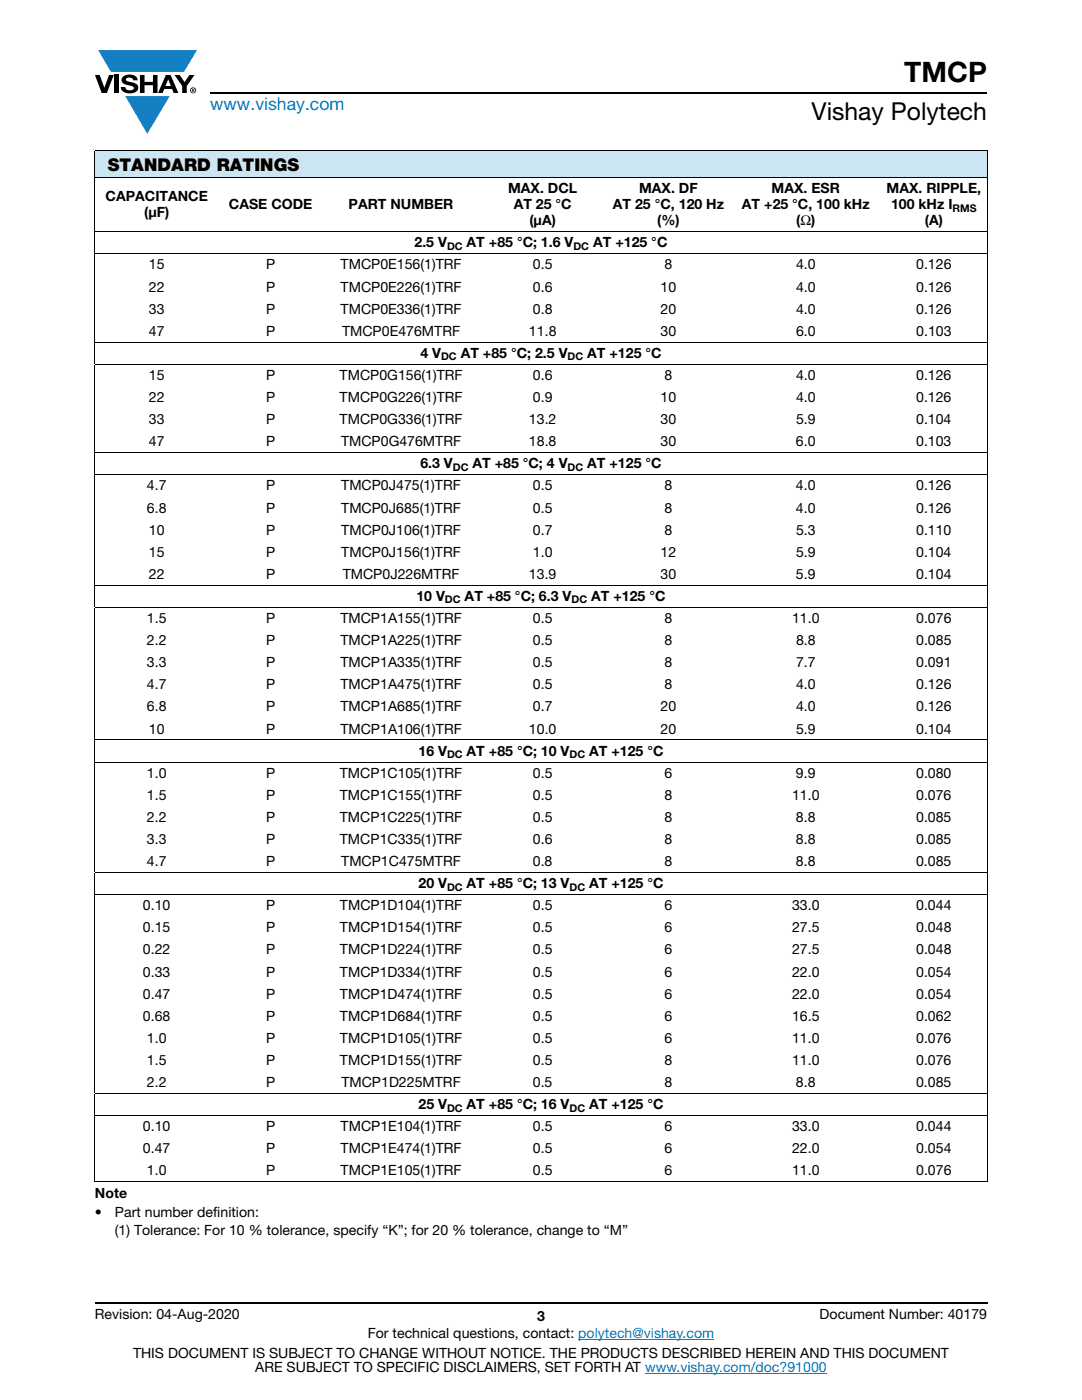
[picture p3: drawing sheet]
<svg xmlns="http://www.w3.org/2000/svg" width="216mm" height="279mm" viewBox="0 0 216 279" stroke-linecap="round" stroke-linejoin="round" font-family="sans-serif">
<defs><g id="words">
<text font-size="5.6" x="180.4" y="16.4">TMCP</text>
<text font-size="4.9" x="161.9" y="24">Vishay Polytech</text>
<text font-size="3.5" fill="#007ec4" x="42" y="21.9">www.vishay.com</text>
<text font-size="3.5" x="21.5" y="34.1">STANDARD RATINGS</text>
<g font-size="2.8">
<text x="21.1" y="40.2">CAPACITANCE</text>
<text x="45.7" y="41.8">CASE CODE</text>
<text x="69.6" y="41.8">PART NUMBER</text>
<text x="101.4" y="38.6">MAX. DCL</text>
<text x="102.5" y="41.8">AT 25 °C</text>
<text x="122.3" y="41.8">AT 25 °C, 120 Hz</text>
<text x="127.5" y="38.6">MAX. DF</text>
<text x="148" y="41.8">AT +25 °C, 100 kHz</text>
<text x="154" y="38.6">MAX. ESR</text>
<text x="176.9" y="38.6">MAX. RIPPLE,</text>
<text x="177.8" y="41.8">100 kHz I</text>
<text x="28.8" y="43.4">(μF)</text>
<text x="105.6" y="45">(μA)</text>
<text x="131.1" y="45">(%)</text>
<text x="158.9" y="45">(Ω)</text>
<text x="184.5" y="45">(A)</text>
<text x="29.7" y="53.8">15</text>
<text x="53.1" y="53.8">P</text>
<text x="68" y="53.8">TMCP0E156(1)TRF</text>
<text x="82.7" y="49.4">2.5 V</text>
<text x="93.1" y="49.4">AT +85 °C; 1.6 V</text>
<text x="106.3" y="53.8">0.5</text>
<text x="118.3" y="49.4">AT +125 °C</text>
<text x="132.6" y="53.8">8</text>
<text x="158.8" y="53.8">4.0</text>
<text x="182.8" y="53.8">0.126</text>
<text x="29.7" y="58.2">22</text>
<text x="53.1" y="58.2">P</text>
<text x="68" y="58.2">TMCP0E226(1)TRF</text>
<text x="106.3" y="58.2">0.6</text>
<text x="131.8" y="58.2">10</text>
<text x="158.8" y="58.2">4.0</text>
<text x="182.8" y="58.2">0.126</text>
<text x="29.7" y="62.6">33</text>
<text x="53.1" y="62.6">P</text>
<text x="68" y="62.6">TMCP0E336(1)TRF</text>
<text x="106.3" y="62.6">0.8</text>
<text x="131.8" y="62.6">20</text>
<text x="158.8" y="62.6">4.0</text>
<text x="182.8" y="62.6">0.126</text>
<text x="29.7" y="67">47</text>
<text x="53.1" y="67">P</text>
<text x="68.3" y="67">TMCP0E476MTRF</text>
<text x="83.9" y="71.4">4 V</text>
<text x="91.9" y="71.4">AT +85 °C; 2.5 V</text>
<text x="105.5" y="67">11.8</text>
<text x="117.2" y="71.4">AT +125 °C</text>
<text x="131.8" y="67">30</text>
<text x="158.8" y="67">6.0</text>
<text x="182.8" y="67">0.103</text>
<text x="29.7" y="75.8">15</text>
<text x="53.1" y="75.8">P</text>
<text x="67.8" y="75.8">TMCP0G156(1)TRF</text>
<text x="106.3" y="75.8">0.6</text>
<text x="132.6" y="75.8">8</text>
<text x="158.8" y="75.8">4.0</text>
<text x="182.8" y="75.8">0.126</text>
<text x="29.7" y="80.2">22</text>
<text x="53.1" y="80.2">P</text>
<text x="67.8" y="80.2">TMCP0G226(1)TRF</text>
<text x="106.3" y="80.2">0.9</text>
<text x="131.8" y="80.2">10</text>
<text x="158.8" y="80.2">4.0</text>
<text x="182.8" y="80.2">0.126</text>
<text x="29.7" y="84.6">33</text>
<text x="29.7" y="89.1">47</text>
<text x="53.1" y="84.6">P</text>
<text x="53.1" y="89.1">P</text>
<text x="67.8" y="84.6">TMCP0G336(1)TRF</text>
<text x="68.1" y="89.1">TMCP0G476MTRF</text>
<text x="105.5" y="89.1">18.8</text>
<text x="105.5" y="84.6">13.2</text>
<text x="131.8" y="89.1">30</text>
<text x="131.8" y="84.6">30</text>
<text x="158.8" y="89.1">6.0</text>
<text x="158.8" y="84.6">5.9</text>
<text x="182.8" y="89.1">0.103</text>
<text x="182.8" y="84.6">0.104</text>
<text x="83.9" y="93.5">6.3 V</text>
<text x="94.3" y="93.5">AT +85 °C; 4 V</text>
<text x="117.2" y="93.5">AT +125 °C</text>
<text x="29.3" y="97.9">4.7</text>
<text x="53.1" y="97.9">P</text>
<text x="68.1" y="97.9">TMCP0J475(1)TRF</text>
<text x="106.3" y="97.9">0.5</text>
<text x="132.6" y="97.9">8</text>
<text x="158.8" y="97.9">4.0</text>
<text x="182.8" y="97.9">0.126</text>
<text x="29.3" y="102.3">6.8</text>
<text x="29.7" y="106.7">10</text>
<text x="53.1" y="102.3">P</text>
<text x="53.1" y="106.7">P</text>
<text x="68.1" y="102.3">TMCP0J685(1)TRF</text>
<text x="68.1" y="106.7">TMCP0J106(1)TRF</text>
<text x="106.3" y="102.3">0.5</text>
<text x="106.3" y="106.7">0.7</text>
<text x="132.6" y="102.3">8</text>
<text x="132.6" y="106.7">8</text>
<text x="158.8" y="102.3">4.0</text>
<text x="158.8" y="106.7">5.3</text>
<text x="182.8" y="102.3">0.126</text>
<text x="182.8" y="106.7">0.110</text>
<text x="29.7" y="111.1">15</text>
<text x="53.1" y="111.1">P</text>
<text x="68.1" y="111.1">TMCP0J156(1)TRF</text>
<text x="106.3" y="111.1">1.0</text>
<text x="131.8" y="111.1">12</text>
<text x="158.8" y="111.1">5.9</text>
<text x="182.8" y="111.1">0.104</text>
<text x="29.7" y="115.5">22</text>
<text x="53.1" y="115.5">P</text>
<text x="68.4" y="115.5">TMCP0J226MTRF</text>
<text x="83.1" y="119.9">10 V</text>
<text x="92.7" y="119.9">AT +85 °C; 6.3 V</text>
<text x="105.5" y="115.5">13.9</text>
<text x="118" y="119.9">AT +125 °C</text>
<text x="131.8" y="115.5">30</text>
<text x="158.8" y="115.5">5.9</text>
<text x="182.8" y="115.5">0.104</text>
<text x="29.3" y="124.3">1.5</text>
<text x="53.1" y="124.3">P</text>
<text x="67.9" y="124.3">TMCP1A155(1)TRF</text>
<text x="106.3" y="124.3">0.5</text>
<text x="132.6" y="124.3">8</text>
<text x="158.1" y="124.3">11.0</text>
<text x="182.8" y="124.3">0.076</text>
<text x="29.3" y="128.8">2.2</text>
<text x="53.1" y="128.8">P</text>
<text x="67.9" y="128.8">TMCP1A225(1)TRF</text>
<text x="106.3" y="128.8">0.5</text>
<text x="132.6" y="128.8">8</text>
<text x="158.8" y="128.8">8.8</text>
<text x="182.8" y="128.8">0.085</text>
<text x="29.3" y="133.2">3.3</text>
<text x="29.3" y="137.6">4.7</text>
<text x="53.1" y="133.2">P</text>
<text x="53.1" y="137.6">P</text>
<text x="67.9" y="133.2">TMCP1A335(1)TRF</text>
<text x="67.9" y="137.6">TMCP1A475(1)TRF</text>
<text x="106.3" y="133.2">0.5</text>
<text x="106.3" y="137.6">0.5</text>
<text x="132.6" y="133.2">8</text>
<text x="132.6" y="137.6">8</text>
<text x="158.8" y="133.2">7.7</text>
<text x="158.8" y="137.6">4.0</text>
<text x="182.8" y="133.2">0.091</text>
<text x="182.8" y="137.6">0.126</text>
<text x="29.3" y="142">6.8</text>
<text x="53.1" y="142">P</text>
<text x="67.9" y="142">TMCP1A685(1)TRF</text>
<text x="106.3" y="142">0.7</text>
<text x="131.8" y="142">20</text>
<text x="158.8" y="142">4.0</text>
<text x="182.8" y="142">0.126</text>
<text x="29.7" y="146.4">10</text>
<text x="53.1" y="146.4">P</text>
<text x="67.9" y="146.4">TMCP1A106(1)TRF</text>
<text x="105.5" y="146.4">10.0</text>
<text x="131.8" y="146.4">20</text>
<text x="158.8" y="146.4">5.9</text>
<text x="182.8" y="146.4">0.104</text>
<text x="29.3" y="155.2">1.0</text>
<text x="53.1" y="155.2">P</text>
<text x="67.8" y="155.2">TMCP1C105(1)TRF</text>
<text x="83.5" y="150.8">16 V</text>
<text x="93.1" y="150.8">AT +85 °C; 10 V</text>
<text x="106.3" y="155.2">0.5</text>
<text x="117.6" y="150.8">AT +125 °C</text>
<text x="132.6" y="155.2">6</text>
<text x="158.8" y="155.2">9.9</text>
<text x="182.8" y="155.2">0.080</text>
<text x="29.3" y="159.6">1.5</text>
<text x="53.1" y="159.6">P</text>
<text x="67.8" y="159.6">TMCP1C155(1)TRF</text>
<text x="106.3" y="159.6">0.5</text>
<text x="132.6" y="159.6">8</text>
<text x="158" y="159.6">11.0</text>
<text x="182.8" y="159.6">0.076</text>
<text x="29.3" y="164">2.2</text>
<text x="53.1" y="164">P</text>
<text x="67.8" y="164">TMCP1C225(1)TRF</text>
<text x="106.3" y="164">0.5</text>
<text x="132.6" y="164">8</text>
<text x="158.8" y="164">8.8</text>
<text x="182.8" y="164">0.085</text>
<text x="29.3" y="168.4">3.3</text>
<text x="29.3" y="172.8">4.7</text>
<text x="53.1" y="172.8">P</text>
<text x="53.1" y="168.4">P</text>
<text x="67.8" y="168.4">TMCP1C335(1)TRF</text>
<text x="68.1" y="172.8">TMCP1C475MTRF</text>
<text x="106.3" y="172.8">0.8</text>
<text x="106.3" y="168.4">0.6</text>
<text x="132.6" y="172.8">8</text>
<text x="132.6" y="168.4">8</text>
<text x="158.8" y="172.8">8.8</text>
<text x="158.8" y="168.4">8.8</text>
<text x="182.8" y="172.8">0.085</text>
<text x="182.8" y="168.4">0.085</text>
<text x="83.5" y="177.2">20 V</text>
<text x="93.1" y="177.2">AT +85 °C; 13 V</text>
<text x="117.6" y="177.2">AT +125 °C</text>
<text x="28.5" y="181.7">0.10</text>
<text x="53.1" y="181.7">P</text>
<text x="67.8" y="181.7">TMCP1D104(1)TRF</text>
<text x="106.3" y="181.7">0.5</text>
<text x="132.6" y="181.7">6</text>
<text x="158" y="181.7">33.0</text>
<text x="182.8" y="181.7">0.044</text>
<text x="28.5" y="186.1">0.15</text>
<text x="28.5" y="190.5">0.22</text>
<text x="53.1" y="186.1">P</text>
<text x="53.1" y="190.5">P</text>
<text x="67.8" y="186.1">TMCP1D154(1)TRF</text>
<text x="67.8" y="190.5">TMCP1D224(1)TRF</text>
<text x="106.3" y="186.1">0.5</text>
<text x="106.3" y="190.5">0.5</text>
<text x="132.6" y="186.1">6</text>
<text x="132.6" y="190.5">6</text>
<text x="158" y="186.1">27.5</text>
<text x="158" y="190.5">27.5</text>
<text x="182.8" y="186.1">0.048</text>
<text x="182.8" y="190.5">0.048</text>
<text x="28.5" y="194.9">0.33</text>
<text x="53.1" y="194.9">P</text>
<text x="67.8" y="194.9">TMCP1D334(1)TRF</text>
<text x="106.3" y="194.9">0.5</text>
<text x="132.6" y="194.9">6</text>
<text x="158" y="194.9">22.0</text>
<text x="182.8" y="194.9">0.054</text>
<text x="28.5" y="199.3">0.47</text>
<text x="28.5" y="203.7">0.68</text>
<text x="53.1" y="199.3">P</text>
<text x="53.1" y="203.7">P</text>
<text x="67.8" y="199.3">TMCP1D474(1)TRF</text>
<text x="67.8" y="203.7">TMCP1D684(1)TRF</text>
<text x="106.3" y="199.3">0.5</text>
<text x="106.3" y="203.7">0.5</text>
<text x="132.6" y="199.3">6</text>
<text x="132.6" y="203.7">6</text>
<text x="158" y="199.3">22.0</text>
<text x="158" y="203.7">16.5</text>
<text x="182.8" y="199.3">0.054</text>
<text x="182.8" y="203.7">0.062</text>
<text x="29.3" y="208.1">1.0</text>
<text x="53.1" y="208.1">P</text>
<text x="67.8" y="208.1">TMCP1D105(1)TRF</text>
<text x="106.3" y="208.1">0.5</text>
<text x="132.6" y="208.1">6</text>
<text x="158" y="208.1">11.0</text>
<text x="182.8" y="208.1">0.076</text>
<text x="29.3" y="212.5">1.5</text>
<text x="53.1" y="212.5">P</text>
<text x="67.8" y="212.5">TMCP1D155(1)TRF</text>
<text x="106.3" y="212.5">0.5</text>
<text x="132.6" y="212.5">8</text>
<text x="158" y="212.5">11.0</text>
<text x="182.8" y="212.5">0.076</text>
<text x="29.3" y="217">2.2</text>
<text x="53.1" y="217">P</text>
<text x="68.1" y="217">TMCP1D225MTRF</text>
<text x="83.5" y="221.4">25 V</text>
<text x="93.1" y="221.4">AT +85 °C; 16 V</text>
<text x="106.3" y="217">0.5</text>
<text x="117.6" y="221.4">AT +125 °C</text>
<text x="132.6" y="217">8</text>
<text x="158.8" y="217">8.8</text>
<text x="182.8" y="217">0.085</text>
<text x="28.5" y="225.8">0.10</text>
<text x="53.1" y="225.8">P</text>
<text x="68" y="225.8">TMCP1E104(1)TRF</text>
<text x="106.3" y="225.8">0.5</text>
<text x="132.6" y="225.8">6</text>
<text x="158.1" y="225.8">33.0</text>
<text x="182.8" y="225.8">0.044</text>
<text x="28.5" y="230.2">0.47</text>
<text x="53.1" y="230.2">P</text>
<text x="68" y="230.2">TMCP1E474(1)TRF</text>
<text x="106.3" y="230.2">0.5</text>
<text x="132.6" y="230.2">6</text>
<text x="158.1" y="230.2">22.0</text>
<text x="182.8" y="230.2">0.054</text>
<text x="18.9" y="239">Note</text>
<text x="29.3" y="234.6">1.0</text>
<text x="53.1" y="234.6">P</text>
<text x="68" y="234.6">TMCP1E105(1)TRF</text>
<text x="106.3" y="234.6">0.5</text>
<text x="132.6" y="234.6">6</text>
<text x="158" y="234.6">11.0</text>
<text x="182.8" y="234.6">0.076</text>
<text x="18.9" y="242.9">•</text>
<text x="22.9" y="242.9">Part number definition:</text>
<text x="22.9" y="246.4">(1) Tolerance: For 10 % tolerance, specify “K”; for 20 % tolerance, change to “M”</text>
<text x="18.9" y="263.3">Revision: 04-Aug-2020</text>
<text x="107.2" y="263.6">3</text>
<text x="163.6" y="263.3">Document Number: 40179</text>
<text x="73.4" y="267.1">For technical questions, contact: polytech@vishay.com</text>
<text x="26.5" y="271">THIS DOCUMENT IS SUBJECT TO CHANGE WITHOUT NOTICE. THE PRODUCTS DESCRIBED HEREIN AND THIS DOCUMENT</text>
<text x="50.9" y="273.8">ARE SUBJECT TO SPECIFIC DISCLAIMERS, SET FORTH AT www.vishay.com/doc?91000</text>
</g>
<g font-size="2.1">
<text x="190.1" y="42.3">RMS</text>
<text x="89.2" y="49.9">DC</text>
<text x="114.4" y="49.9">DC</text>
<text x="88" y="71.9">DC</text>
<text x="113.3" y="71.9">DC</text>
<text x="90.4" y="94">DC</text>
<text x="113.3" y="94">DC</text>
<text x="88.8" y="120.4">DC</text>
<text x="114" y="120.4">DC</text>
<text x="89.2" y="151.3">DC</text>
<text x="113.6" y="151.3">DC</text>
<text x="89.2" y="177.8">DC</text>
<text x="113.6" y="177.8">DC</text>
<text x="89.2" y="221.9">DC</text>
<text x="113.6" y="221.9">DC</text>
</g>
</g></defs>
<g fill="#147fc3">
<path d="M19.6 10h19.7l-2.6 4.3h-1.1h-13.5z"/>
<path d="M25 19.2h8.9l-4.5 7.5z"/>
</g>
<g fill="#000">
<path d="M18.9 15h1l.9 2.5 1-2.5h.9l-1.4 3.6h-1zM22.9 15h.9v3.6h-.9zM24.6 15.3a2.1 2.1 0 0 1 2.8 .3l.1 .4h-.9a.79 .79 0 0 0-.7-.5 .79 .79 0 0 0-.8 .4l.3 .3 1 .2a1.08 1.08 0 0 1 1.2 1 1.08 1.08 0 0 1-1.1 1.2 1.73 1.73 0 0 1-2.4-1.2h.9a.96 .96 0 0 0 .8 .6 .96 .96 0 0 0 .9-.4 1.31 1.31 0 0 0-1.2-.6 1.03 1.03 0 0 1-1.1-.6 1.03 1.03 0 0 1 .2-1.1zM27.9 15h.9v1.3h1.7v-1.3h.9v3.6h-.9v-1.6h-1.7v1.6h-.9zM34.8 15h1.1l.9 1.4 1-1.4h1l-1.5 2.2v1.4h-.9v-1.4z"/>
<path d="M33.6 15.9l.5 1.3h-1.1zM33.1 15l-1.6 3.6h1l.3-.8h1.5l.3 .8h1l-1.6-3.6z"/>
<path d="M38.4 17.8h.2v.2h-.2zM38.3 17.7v.7h.1v-.3l.4 .3-.2-.3 .2-.2-.1-.2z"/>
<path d="M38.1 18a.46 .46 0 0 1 .9 0 .46 .46 0 0 1-.9 0zM37.9 18a.6 .6 0 0 0 1.2 0 .6 .6 0 0 0-1.2 0z"/>
</g>
<path d="M42 18.6h155M18.9 260h178.1" fill="none" stroke="#000" stroke-width=".36"/>
<path d="M115.4 267.3h27.1M128.7 274h36.3" fill="none" stroke="#007ec4" stroke-width=".2"/>
<path d="M18.9 30h178.1v5.5h-178.1z" fill="#cce5f3"/>
<g fill="none" stroke="#000" stroke-width=".2">
<path d="M18.9 30h178.1M18.9 35.5h178.1M18.9 30.1v16.1M197 30.1v5.3M197 35.6v15M18.9 46.2h178.1M18.9 50.7h178.1M18.9 46.3v4.3M18.9 50.8v17.4M197 50.8v17.4M18.9 68.3h178.1M18.9 72.7h178.1"/>
<path d="M18.9 68.4v4.2M18.9 72.8v17.5M197 68.4v4.2M197 72.8v17.5M18.9 90.4h178.1M18.9 94.8h178.1M18.9 90.4v4.3M18.9 94.8v21.9M197 90.4v4.3M197 94.8v21.9M18.9 116.8h178.1M18.9 116.9v4.2"/>
<path d="M197 116.9v4.2M18.9 121.2h178.1M18.9 121.3v26.3M197 121.3v26.3M18.9 147.7h178.1M18.9 152.1h178.1M18.9 147.8v4.2M18.9 152.2v21.9M197 147.8v4.2M197 152.2v21.9M18.9 174.1h178.1M18.9 178.6h178.1"/>
<path d="M18.9 174.2v4.3M18.9 178.6v39.5M197 174.2v4.3M197 178.6v39.5M18.9 218.2h178.1M18.9 218.3v4.3M197 218.3v4.3M18.9 222.7h178.1M18.9 235.9h178.1M18.9 222.7v13.1M197 222.7v13.1"/>
</g>
<use href="#words"/>
</svg>
